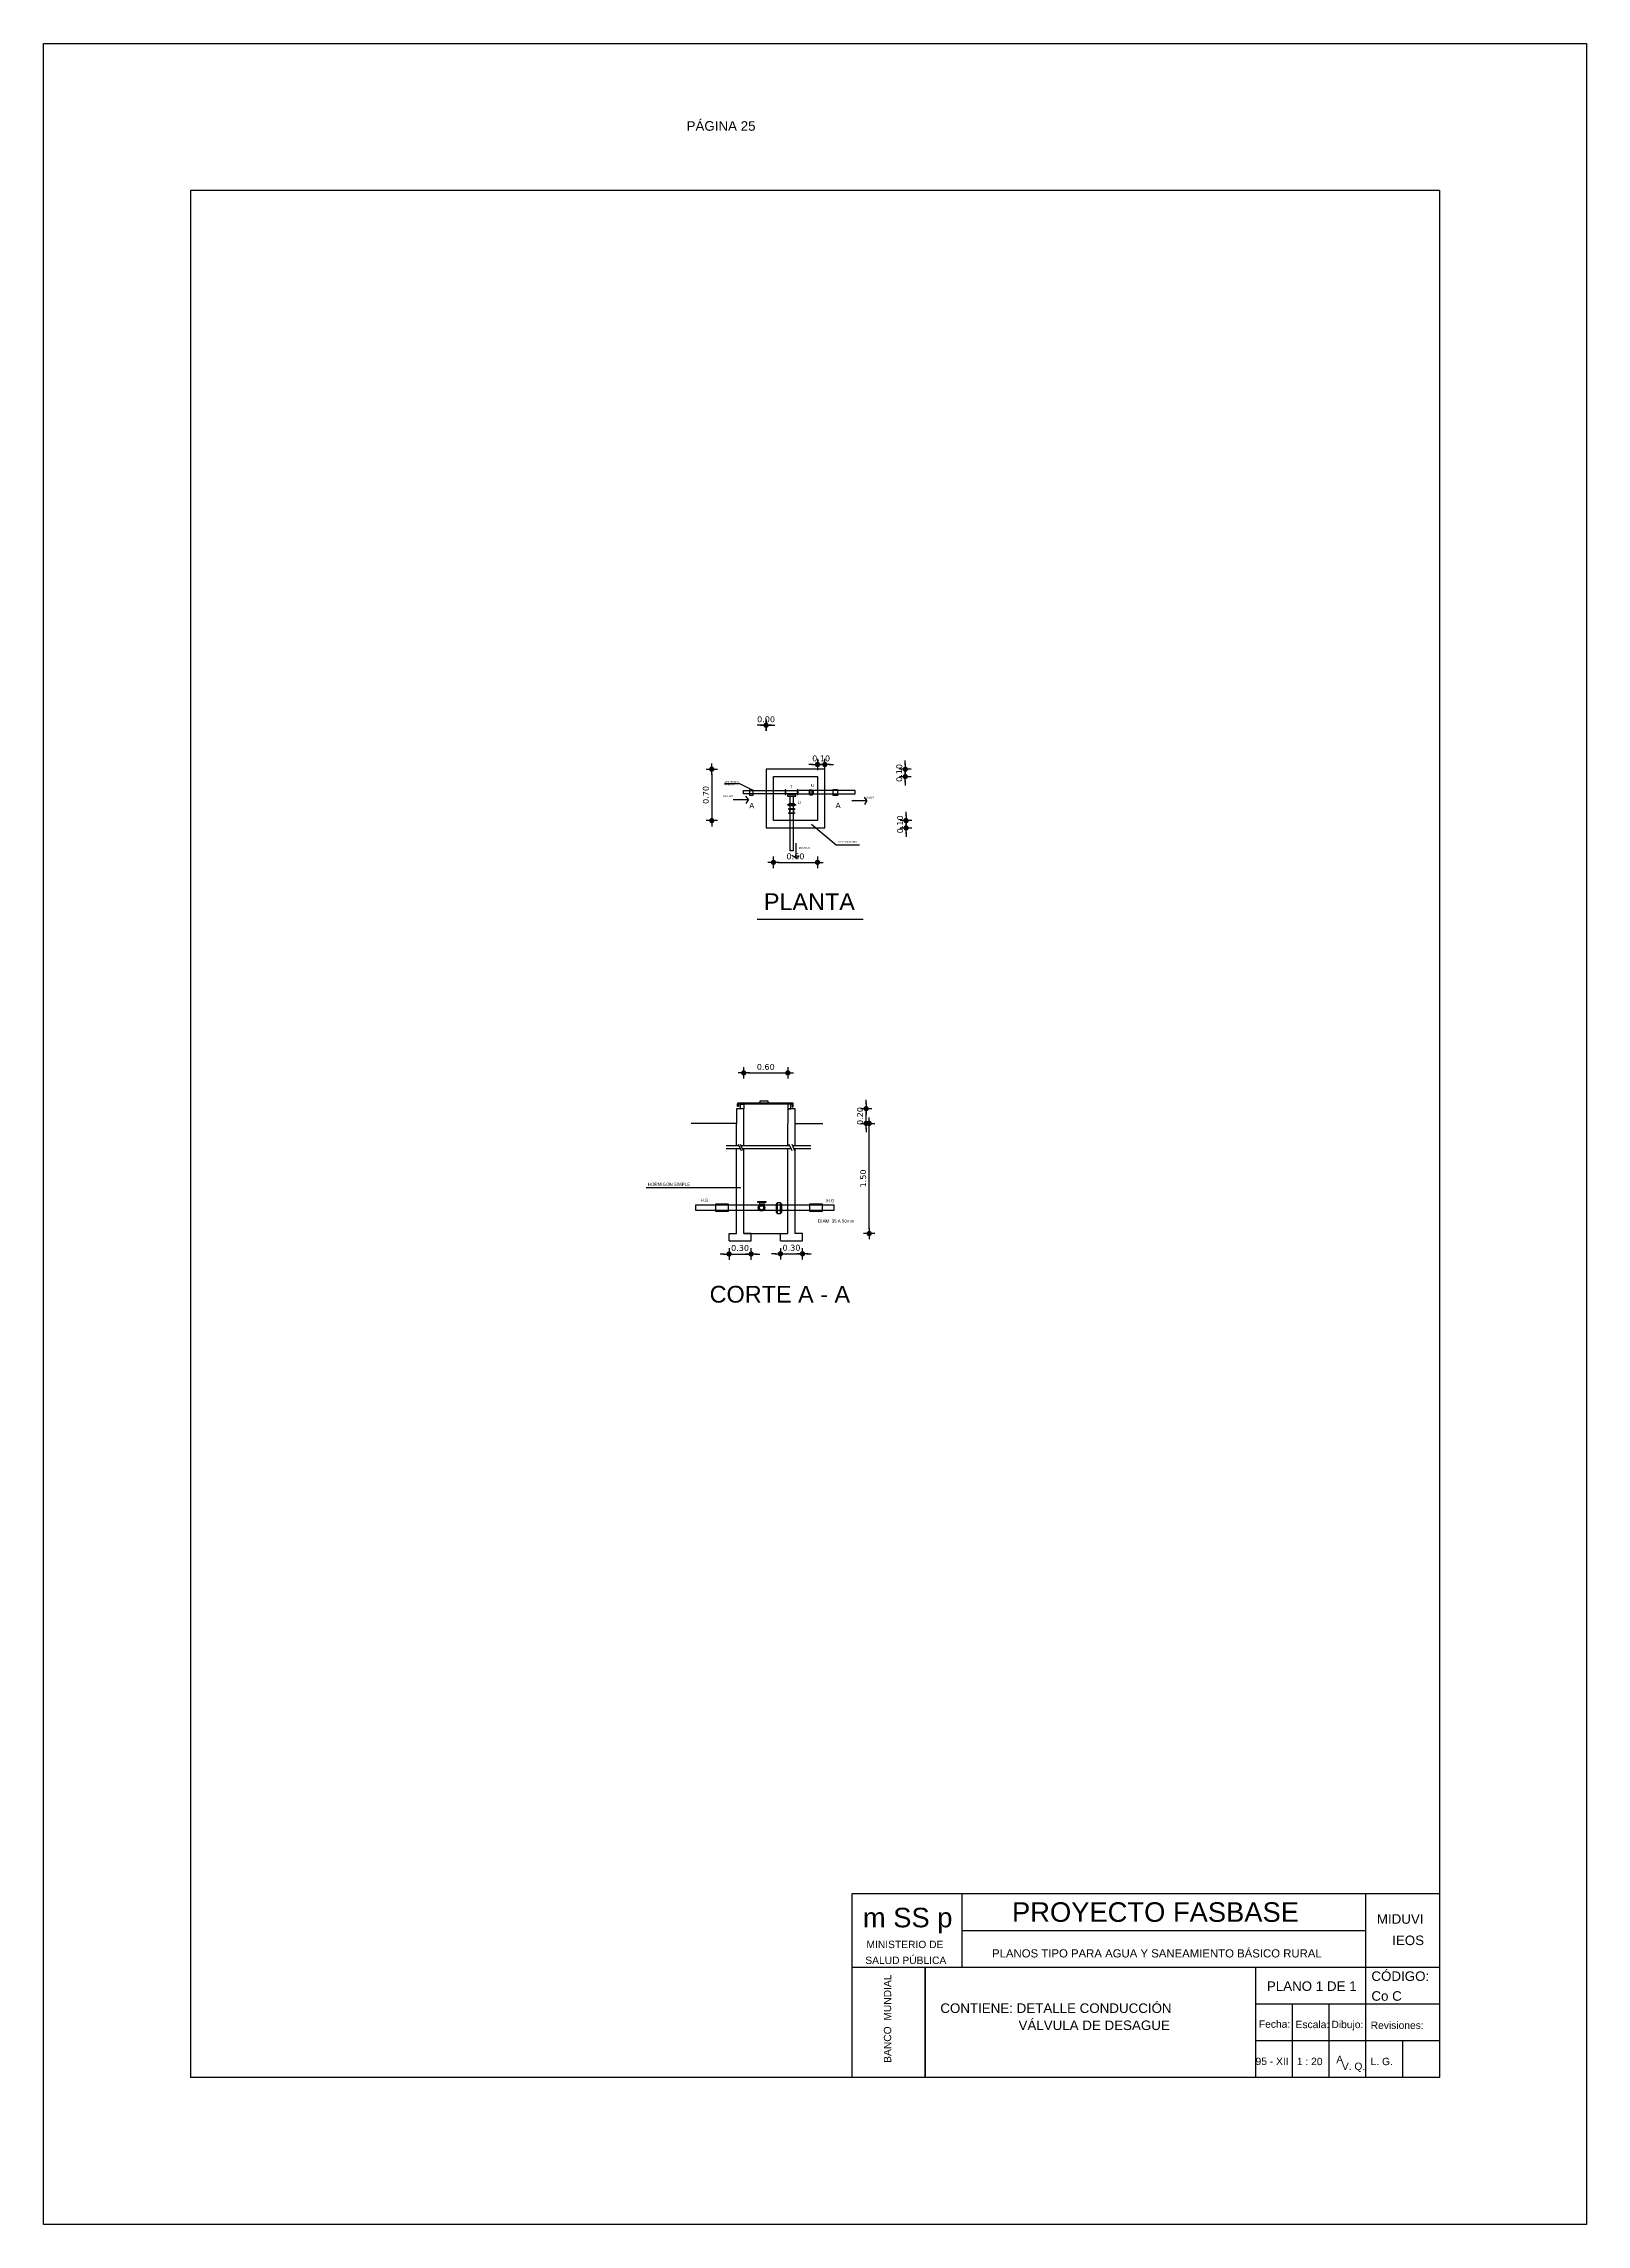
# Model space of a CAD drawing. Header units: metres. Extents: x 2644 to 4131, y 3282 to 4383.
# Drawn here: x 2644.32 to 2665.32, y 4353.27 to 4382.97 of the extents above; entities that cross this region are included whole.
import ezdxf
from ezdxf.enums import TextEntityAlignment as Align

# ---------------------------------------------------------------- set-up
doc = ezdxf.new("R2010")
doc.units = ezdxf.units.M
for name, color, linetype in [('Cota', 7, 'Continuous'), ('Cotas', 7, 'Continuous'), ('Dibujo', 7, 'Continuous'), ('Plano', 1, 'Continuous'), ('Texto', 170, 'Continuous')]:
    doc.layers.add(name, color=color, linetype=linetype)
doc.styles.add('Annotative', font='arial.ttf')
doc.styles.get("Standard").update_dxf_attribs({"font": 'arial.ttf'})
doc.styles.add('verdana', font='verdana.ttf')
doc.dimstyles.new('ISO', dxfattribs={"dimtxt": 0.08, "dimasz": 0.06, "dimexe": 0.1, "dimexo": 0.1, "dimgap": 0.04, "dimtad": 1, "dimzin": 1, "dimdsep": 46, "dimtxsty": 'verdana', "dimblk1": 'PAB', "dimblk2": 'PAB', "dimsah": 1, "dimcen": 0, "dimse1": 1, "dimse2": 1, "dimclrd": 7, "dimclre": 8, "dimclrt": 7, "dimadec": 0, "dimazin": 0, "dimtfac": 1, "dimtix": 1, "dimtmove": 0, "dimatfit": 3, "dimldrblk": 'PAB', "dimfxl": 0.1, "dimtvp": 1, "dimtolj": 1, "dimtzin": 1, "dimarcsym": 0})

# ---------------------------------------------------------------- blocks, each defined once
blk = doc.blocks.new('PAB')
at = {"layer": 'Cotas'}
for p, q in [((-1.3, 0), (1.3, 0)), ((0, 1.3), (0, -1.3))]:
    blk.add_line(p, q, dxfattribs=at)
at = {"layer": 'Cotas', "const_width": 0.6}
blk.add_lwpolyline([(-0.3, 0, 1), (0.3, 0, 1)], format="xyb", close=True, dxfattribs=at)
blk = doc.blocks.new('*D1026')
at = {"layer": 'Cota', "color": 7, "lineweight": -2, "transparency": 16777216}
for p, q in [((2654.093, 4373.682), (2654.033, 4373.682)), ((2654.213, 4373.682), (2654.273, 4373.682))]:
    blk.add_line(p, q, dxfattribs=at)
at = {"layer": 'Defpoints', "color": 0, "transparency": 16777216}
for p in [(2654.153, 4373.682), (2654.153, 4373.083), (2654.153, 4373.083)]:
    blk.add_point(p, dxfattribs=at)
at = {"layer": 'Cota', "color": 7, "lineweight": -2, "transparency": 16777216, "xscale": 0.06, "yscale": 0.06, "zscale": 0.06}
blk.add_blockref('PAB', (2654.153, 4373.682), dxfattribs=at)
at = {"layer": 'Cota', "color": 7, "lineweight": -2, "transparency": 16777216, "xscale": 0.06, "yscale": 0.06, "zscale": 0.06, "rotation": 180}
blk.add_blockref('PAB', (2654.153, 4373.682), dxfattribs=at)
at = {"layer": 'Cota', "color": 7, "transparency": 16777216, "insert": (2654.153, 4373.763), "char_height": 0.08, "attachment_point": 5, "style": 'verdana'}
blk.add_mtext('\\A1;0.00', dxfattribs=at)
blk = doc.blocks.new('*D1027')
at = {"layer": 'Cota', "color": 7, "lineweight": -2, "transparency": 16777216}
for p, q in [((2654.793, 4373.148), (2654.733, 4373.148)), ((2654.953, 4373.148), (2654.853, 4373.148)), ((2655.013, 4373.148), (2655.073, 4373.148))]:
    blk.add_line(p, q, dxfattribs=at)
at = {"layer": 'Defpoints', "color": 0, "transparency": 16777216}
for p in [(2654.853, 4373.148), (2654.853, 4373.083), (2654.953, 4373.083)]:
    blk.add_point(p, dxfattribs=at)
at = {"layer": 'Cota', "color": 7, "lineweight": -2, "transparency": 16777216, "xscale": 0.06, "yscale": 0.06, "zscale": 0.06}
blk.add_blockref('PAB', (2654.853, 4373.148), dxfattribs=at)
at = {"layer": 'Cota', "color": 7, "lineweight": -2, "transparency": 16777216, "xscale": 0.06, "yscale": 0.06, "zscale": 0.06, "rotation": 180}
blk.add_blockref('PAB', (2654.953, 4373.148), dxfattribs=at)
at = {"layer": 'Cota', "color": 7, "transparency": 16777216, "insert": (2654.903, 4373.23), "char_height": 0.08, "attachment_point": 5, "style": 'verdana'}
blk.add_mtext('\\A1;0.10', dxfattribs=at)
blk = doc.blocks.new('*D1028')
at = {"layer": 'Cota', "color": 7, "lineweight": -2, "transparency": 16777216}
for p, q in [((2656.048, 4373.143), (2656.048, 4373.203)), ((2656.048, 4373.083), (2656.048, 4372.983)), ((2656.048, 4372.923), (2656.048, 4372.863))]:
    blk.add_line(p, q, dxfattribs=at)
at = {"layer": 'Defpoints', "color": 0, "transparency": 16777216}
for p in [(2654.953, 4373.083), (2654.953, 4372.983), (2656.048, 4372.983)]:
    blk.add_point(p, dxfattribs=at)
at = {"layer": 'Cota', "color": 7, "lineweight": -2, "transparency": 16777216, "xscale": 0.06, "yscale": 0.06, "zscale": 0.06}
for p, rotation in [((2656.048, 4373.083), 270), ((2656.048, 4372.983), 90)]:
    blk.add_blockref('PAB', p, dxfattribs=dict(at, rotation=rotation))
at = {"layer": 'Cota', "color": 7, "transparency": 16777216, "insert": (2655.966, 4373.033), "char_height": 0.08, "attachment_point": 5, "rotation": 90, "style": 'verdana'}
blk.add_mtext('\\A1;0.10', dxfattribs=at)
blk = doc.blocks.new('*D1029')
at = {"layer": 'Cota', "color": 7, "lineweight": -2, "transparency": 16777216}
blk.add_line((2653.414, 4373.023), (2653.414, 4372.443), dxfattribs=at)
at = {"layer": 'Defpoints', "color": 0, "transparency": 16777216}
for p in [(2654.953, 4373.083), (2653.414, 4372.383), (2654.953, 4372.383)]:
    blk.add_point(p, dxfattribs=at)
at = {"layer": 'Cota', "color": 7, "lineweight": -2, "transparency": 16777216, "xscale": 0.06, "yscale": 0.06, "zscale": 0.06}
for p, rotation in [((2653.414, 4373.083), 90), ((2653.414, 4372.383), 270)]:
    blk.add_blockref('PAB', p, dxfattribs=dict(at, rotation=rotation))
at = {"layer": 'Cota', "color": 7, "transparency": 16777216, "insert": (2653.333, 4372.733), "char_height": 0.08, "attachment_point": 5, "rotation": 90, "style": 'verdana'}
blk.add_mtext('\\A1;0.70', dxfattribs=at)
blk = doc.blocks.new('*D1030')
at = {"layer": 'Cota', "color": 7, "lineweight": -2, "transparency": 16777216}
for p, q in [((2656.058, 4372.443), (2656.058, 4372.503)), ((2656.058, 4372.283), (2656.058, 4372.383)), ((2656.058, 4372.223), (2656.058, 4372.163))]:
    blk.add_line(p, q, dxfattribs=at)
at = {"layer": 'Defpoints', "color": 0, "transparency": 16777216}
for p in [(2654.953, 4372.383), (2654.953, 4372.283), (2656.058, 4372.383)]:
    blk.add_point(p, dxfattribs=at)
at = {"layer": 'Cota', "color": 7, "lineweight": -2, "transparency": 16777216, "xscale": 0.06, "yscale": 0.06, "zscale": 0.06}
for p, rotation in [((2656.058, 4372.383), 270), ((2656.058, 4372.283), 90)]:
    blk.add_blockref('PAB', p, dxfattribs=dict(at, rotation=rotation))
at = {"layer": 'Cota', "color": 7, "transparency": 16777216, "insert": (2655.977, 4372.333), "char_height": 0.08, "attachment_point": 5, "rotation": 90, "style": 'verdana'}
blk.add_mtext('\\A1;0.10', dxfattribs=at)
blk = doc.blocks.new('*D1031')
at = {"layer": 'Cota', "color": 7, "lineweight": -2, "transparency": 16777216}
blk.add_line((2654.313, 4371.815), (2654.793, 4371.815), dxfattribs=at)
at = {"layer": 'Defpoints', "color": 0, "transparency": 16777216}
for p in [(2654.253, 4372.383), (2654.853, 4372.383), (2654.853, 4371.815)]:
    blk.add_point(p, dxfattribs=at)
at = {"layer": 'Cota', "color": 7, "lineweight": -2, "transparency": 16777216, "xscale": 0.06, "yscale": 0.06, "zscale": 0.06, "rotation": 180}
blk.add_blockref('PAB', (2654.253, 4371.815), dxfattribs=at)
at = {"layer": 'Cota', "color": 7, "lineweight": -2, "transparency": 16777216, "xscale": 0.06, "yscale": 0.06, "zscale": 0.06}
blk.add_blockref('PAB', (2654.853, 4371.815), dxfattribs=at)
at = {"layer": 'Cota', "color": 7, "transparency": 16777216, "insert": (2654.553, 4371.896), "char_height": 0.08, "attachment_point": 5, "style": 'verdana'}
blk.add_mtext('\\A1;0.60', dxfattribs=at)
blk = doc.blocks.new('*D1032')
at = {"layer": 'Cota', "color": 7, "lineweight": -2, "transparency": 16777216}
for p, q in [((2653.589, 4366.481), (2653.529, 4366.481)), ((2653.649, 4366.481), (2653.949, 4366.481)), ((2654.009, 4366.481), (2654.069, 4366.481))]:
    blk.add_line(p, q, dxfattribs=at)
at = {"layer": 'Defpoints', "color": 0, "transparency": 16777216}
for p in [(2653.649, 4366.66), (2653.949, 4366.66), (2653.949, 4366.481)]:
    blk.add_point(p, dxfattribs=at)
at = {"layer": 'Cota', "color": 7, "lineweight": -2, "transparency": 16777216, "xscale": 0.06, "yscale": 0.06, "zscale": 0.06}
blk.add_blockref('PAB', (2653.649, 4366.481), dxfattribs=at)
at = {"layer": 'Cota', "color": 7, "lineweight": -2, "transparency": 16777216, "xscale": 0.06, "yscale": 0.06, "zscale": 0.06, "rotation": 180}
blk.add_blockref('PAB', (2653.949, 4366.481), dxfattribs=at)
at = {"layer": 'Cota', "color": 7, "transparency": 16777216, "insert": (2653.799, 4366.563), "char_height": 0.08, "attachment_point": 5, "style": 'verdana'}
blk.add_mtext('\\A1;0.30', dxfattribs=at)
blk = doc.blocks.new('*D1033')
at = {"layer": 'Cota', "color": 7, "lineweight": -2, "transparency": 16777216}
for p, q in [((2654.289, 4366.484), (2654.229, 4366.484)), ((2654.349, 4366.484), (2654.649, 4366.484)), ((2654.709, 4366.484), (2654.769, 4366.484))]:
    blk.add_line(p, q, dxfattribs=at)
at = {"layer": 'Defpoints', "color": 0, "transparency": 16777216}
for p in [(2654.349, 4366.66), (2654.649, 4366.66), (2654.649, 4366.484)]:
    blk.add_point(p, dxfattribs=at)
at = {"layer": 'Cota', "color": 7, "lineweight": -2, "transparency": 16777216, "xscale": 0.06, "yscale": 0.06, "zscale": 0.06}
blk.add_blockref('PAB', (2654.349, 4366.484), dxfattribs=at)
at = {"layer": 'Cota', "color": 7, "lineweight": -2, "transparency": 16777216, "xscale": 0.06, "yscale": 0.06, "zscale": 0.06, "rotation": 180}
blk.add_blockref('PAB', (2654.649, 4366.484), dxfattribs=at)
at = {"layer": 'Cota', "color": 7, "transparency": 16777216, "insert": (2654.499, 4366.566), "char_height": 0.08, "attachment_point": 5, "style": 'verdana'}
blk.add_mtext('\\A1;0.30', dxfattribs=at)
blk = doc.blocks.new('*D1034')
at = {"layer": 'Cota', "color": 7, "lineweight": -2, "transparency": 16777216}
blk.add_line((2655.557, 4366.82), (2655.557, 4368.2), dxfattribs=at)
at = {"layer": 'Defpoints', "color": 0, "transparency": 16777216}
for p in [(2654.549, 4368.26), (2655.557, 4368.26), (2654.649, 4366.76)]:
    blk.add_point(p, dxfattribs=at)
at = {"layer": 'Cota', "color": 7, "lineweight": -2, "transparency": 16777216, "xscale": 0.06, "yscale": 0.06, "zscale": 0.06}
for p, rotation in [((2655.557, 4368.26), 90), ((2655.557, 4366.76), 270)]:
    blk.add_blockref('PAB', p, dxfattribs=dict(at, rotation=rotation))
at = {"layer": 'Cota', "color": 7, "transparency": 16777216, "insert": (2655.475, 4367.51), "char_height": 0.08, "attachment_point": 5, "rotation": 90, "style": 'verdana'}
blk.add_mtext('\\A1;1.50', dxfattribs=at)
blk = doc.blocks.new('*D1035')
at = {"layer": 'Cota', "color": 7, "lineweight": -2, "transparency": 16777216}
for p, q in [((2655.515, 4368.52), (2655.515, 4368.58)), ((2655.515, 4368.26), (2655.515, 4368.46)), ((2655.515, 4368.2), (2655.515, 4368.14))]:
    blk.add_line(p, q, dxfattribs=at)
at = {"layer": 'Defpoints', "color": 0, "transparency": 16777216}
for p in [(2654.549, 4368.46), (2655.515, 4368.46), (2654.549, 4368.26)]:
    blk.add_point(p, dxfattribs=at)
at = {"layer": 'Cota', "color": 7, "lineweight": -2, "transparency": 16777216, "xscale": 0.06, "yscale": 0.06, "zscale": 0.06}
for p, rotation in [((2655.515, 4368.46), 270), ((2655.515, 4368.26), 90)]:
    blk.add_blockref('PAB', p, dxfattribs=dict(at, rotation=rotation))
at = {"layer": 'Cota', "color": 7, "transparency": 16777216, "insert": (2655.433, 4368.36), "char_height": 0.08, "attachment_point": 5, "rotation": 90, "style": 'verdana'}
blk.add_mtext('\\A1;0.20', dxfattribs=at)
blk = doc.blocks.new('*D1036')
at = {"layer": 'Cota', "color": 7, "lineweight": -2, "transparency": 16777216}
blk.add_line((2653.909, 4368.947), (2654.389, 4368.947), dxfattribs=at)
at = {"layer": 'Defpoints', "color": 0, "transparency": 16777216}
for p in [(2654.449, 4368.947), (2653.849, 4368.46), (2654.449, 4368.46)]:
    blk.add_point(p, dxfattribs=at)
at = {"layer": 'Cota', "color": 7, "lineweight": -2, "transparency": 16777216, "xscale": 0.06, "yscale": 0.06, "zscale": 0.06, "rotation": 180}
blk.add_blockref('PAB', (2653.849, 4368.947), dxfattribs=at)
at = {"layer": 'Cota', "color": 7, "lineweight": -2, "transparency": 16777216, "xscale": 0.06, "yscale": 0.06, "zscale": 0.06}
blk.add_blockref('PAB', (2654.449, 4368.947), dxfattribs=at)
at = {"layer": 'Cota', "color": 7, "transparency": 16777216, "insert": (2654.149, 4369.028), "char_height": 0.08, "attachment_point": 5, "style": 'verdana'}
blk.add_mtext('\\A1;0.60', dxfattribs=at)

msp = doc.modelspace()

# ---------------------------------------------------------------- linework, layer by layer
at = {"layer": 'Dibujo', "color": 0, "linetype": 'ByBlock'}
for p, q in [((2644.319, 4382.965), (2665.319, 4382.965)), ((2644.319, 4353.265), (2644.319, 4382.965)), ((2644.319, 4382.965), (2647.319, 4382.965)), ((2644.319, 4382.965), (2646.819, 4382.965)), ((2665.319, 4382.965), (2665.319, 4353.265)), ((2646.319, 4380.965), (2646.319, 4355.265)), ((2663.319, 4380.965), (2646.319, 4380.965)), ((2663.319, 4380.965), (2663.319, 4355.265)), ((2655.319, 4357.765), (2655.319, 4355.265)), ((2663.319, 4357.765), (2655.319, 4357.765)), ((2656.819, 4357.765), (2656.819, 4356.765)), ((2662.319, 4355.265), (2662.319, 4357.765)), ((2662.319, 4357.265), (2656.819, 4357.265)), ((2663.319, 4356.765), (2655.319, 4356.765)), ((2656.319, 4356.765), (2656.319, 4355.265)), ((2656.319, 4355.265), (2656.319, 4356.765)), ((2660.819, 4355.265), (2660.819, 4356.765)), ((2663.319, 4356.265), (2660.819, 4356.265)), ((2661.319, 4355.265), (2661.319, 4356.265)), ((2661.819, 4355.265), (2661.819, 4356.265)), ((2663.319, 4355.765), (2660.819, 4355.765)), ((2662.819, 4355.265), (2662.819, 4355.765)), ((2663.319, 4355.265), (2646.319, 4355.265)), ((2665.319, 4353.265), (2644.319, 4353.265))]:
    msp.add_line(p, q, dxfattribs=at)
at = {"layer": 'Plano'}
for p, q in [((2654.153, 4373.083), (2654.153, 4372.983)), ((2654.953, 4373.083), (2654.153, 4373.083)), ((2654.953, 4372.283), (2654.953, 4373.083)), ((2654.153, 4372.983), (2654.153, 4372.383)), ((2654.253, 4372.983), (2654.853, 4372.983)), ((2654.253, 4372.383), (2654.253, 4372.983)), ((2654.479, 4372.735), (2654.479, 4372.747)), ((2654.524, 4372.735), (2654.524, 4372.747)), ((2654.853, 4372.983), (2654.853, 4372.383)), ((2653.707, 4372.672), (2653.912, 4372.672)), ((2653.912, 4372.672), (2653.879, 4372.717)), ((2653.912, 4372.672), (2653.879, 4372.616)), ((2655.321, 4372.659), (2655.526, 4372.659)), ((2655.526, 4372.659), (2655.493, 4372.704)), ((2655.526, 4372.659), (2655.493, 4372.603)), ((2654.153, 4372.383), (2654.153, 4372.283)), ((2654.153, 4372.283), (2654.253, 4372.283)), ((2654.853, 4372.383), (2654.253, 4372.383)), ((2654.253, 4372.283), (2654.853, 4372.283)), ((2654.853, 4372.283), (2654.953, 4372.283)), ((2654.56, 4371.874), (2654.504, 4371.907)), ((2654.56, 4372.078), (2654.56, 4371.874)), ((2654.56, 4371.874), (2654.605, 4371.907)), ((2653.849, 4368.46), (2653.749, 4368.46)), ((2653.749, 4368.46), (2653.749, 4368.26)), ((2653.849, 4368.26), (2653.849, 4368.46)), ((2654.549, 4368.46), (2654.449, 4368.46)), ((2654.449, 4368.46), (2654.449, 4368.26)), ((2654.549, 4368.26), (2654.549, 4368.46)), ((2653.749, 4368.26), (2653.133, 4368.26)), ((2653.749, 4367.957), (2653.749, 4368.26)), ((2653.849, 4367.957), (2653.849, 4368.26)), ((2654.449, 4367.957), (2654.449, 4368.26)), ((2654.549, 4367.957), (2654.549, 4368.26)), ((2654.549, 4367.957), (2654.549, 4368.26)), ((2654.549, 4368.26), (2654.925, 4368.26)), ((2653.608, 4367.957), (2653.783, 4367.957)), ((2653.802, 4367.914), (2653.608, 4367.914)), ((2653.749, 4366.76), (2653.749, 4367.914)), ((2653.775, 4367.977), (2653.813, 4367.889)), ((2653.802, 4367.977), (2653.84, 4367.889)), ((2653.811, 4367.957), (2654.474, 4367.957)), ((2654.493, 4367.914), (2653.829, 4367.914)), ((2653.849, 4366.76), (2653.849, 4367.914)), ((2654.449, 4366.76), (2654.449, 4367.914)), ((2654.465, 4367.978), (2654.503, 4367.889)), ((2654.503, 4367.978), (2654.542, 4367.889)), ((2654.512, 4367.957), (2654.762, 4367.957)), ((2654.762, 4367.914), (2654.531, 4367.914)), ((2654.549, 4366.76), (2654.549, 4367.914)), ((2654.549, 4366.76), (2654.549, 4367.914)), ((2653.649, 4366.66), (2653.649, 4366.76)), ((2653.649, 4366.76), (2653.749, 4366.76)), ((2653.649, 4366.66), (2653.949, 4366.66)), ((2653.949, 4366.76), (2653.849, 4366.76)), ((2653.849, 4366.76), (2654.449, 4366.76)), ((2653.949, 4366.66), (2653.949, 4366.76)), ((2654.349, 4366.66), (2654.349, 4366.76)), ((2654.349, 4366.76), (2654.449, 4366.76)), ((2654.349, 4366.66), (2654.649, 4366.66)), ((2654.649, 4366.76), (2654.549, 4366.76)), ((2654.649, 4366.66), (2654.649, 4366.76))]:
    msp.add_line(p, q, dxfattribs=at)
for points in [[(2654.414, 4372.747), (2653.847, 4372.747), (2653.847, 4372.793), (2654.414, 4372.793)], [(2653.934, 4372.803), (2653.975, 4372.803), (2653.975, 4372.726), (2653.934, 4372.726)], [(2654.424, 4372.802), (2654.414, 4372.802), (2654.414, 4372.739), (2654.424, 4372.739)], [(2654.576, 4372.747), (2654.424, 4372.747), (2654.424, 4372.793), (2654.576, 4372.793)], [(2654.445, 4372.715), (2654.558, 4372.715), (2654.558, 4372.735), (2654.445, 4372.735)], [(2654.576, 4372.739), (2654.585, 4372.739), (2654.585, 4372.802), (2654.576, 4372.802)], [(2654.585, 4372.747), (2655.364, 4372.747), (2655.364, 4372.793), (2654.585, 4372.793)], [(2654.751, 4372.798), (2654.739, 4372.798), (2654.739, 4372.739), (2654.751, 4372.739)], [(2654.751, 4372.804), (2654.781, 4372.804), (2654.781, 4372.732), (2654.751, 4372.732)], [(2654.781, 4372.798), (2654.793, 4372.798), (2654.793, 4372.739), (2654.781, 4372.739)], [(2655.065, 4372.809), (2655.124, 4372.809), (2655.124, 4372.724), (2655.065, 4372.724)], [(2654.449, 4372.603), (2654.553, 4372.603), (2654.553, 4372.594), (2654.449, 4372.594)], [(2654.463, 4372.603), (2654.54, 4372.603), (2654.54, 4372.614), (2654.463, 4372.614)], [(2654.463, 4372.594), (2654.54, 4372.594), (2654.54, 4372.583), (2654.463, 4372.583)], [(2654.463, 4372.548), (2654.54, 4372.548), (2654.54, 4372.537), (2654.463, 4372.537)], [(2654.463, 4372.49), (2654.54, 4372.49), (2654.54, 4372.479), (2654.463, 4372.479)], [(2654.471, 4372.49), (2654.533, 4372.49), (2654.533, 4372.537), (2654.471, 4372.537)], [(2654.524, 4371.974), (2654.479, 4371.974), (2654.479, 4372.715), (2654.524, 4372.715)], [(2653.766, 4368.527), (2654.523, 4368.527), (2654.523, 4368.537), (2653.766, 4368.537)], [(2653.766, 4368.527), (2653.776, 4368.527), (2653.776, 4368.488), (2653.766, 4368.488)], [(2653.849, 4368.46), (2653.803, 4368.46), (2653.803, 4368.52), (2653.849, 4368.52)], [(2654.067, 4368.537), (2654.182, 4368.537), (2654.182, 4368.564), (2654.067, 4368.564)], [(2654.449, 4368.46), (2654.492, 4368.46), (2654.492, 4368.52), (2654.449, 4368.52)], [(2654.523, 4368.527), (2654.508, 4368.527), (2654.508, 4368.484), (2654.523, 4368.484)], [(2653.195, 4367.149), (2655.076, 4367.149), (2655.076, 4367.073), (2653.195, 4367.073)], [(2653.467, 4367.165), (2653.638, 4367.165), (2653.638, 4367.06), (2653.467, 4367.06)], [(2654.148, 4367.183), (2654.039, 4367.183), (2654.039, 4367.195), (2654.148, 4367.195)], [(2654.063, 4367.155), (2654.125, 4367.155), (2654.125, 4367.176), (2654.063, 4367.176)], [(2654.087, 4367.176), (2654.103, 4367.176), (2654.103, 4367.183), (2654.087, 4367.183)], [(2654.307, 4367.166), (2654.289, 4367.166), (2654.289, 4367.046), (2654.307, 4367.046)], [(2654.307, 4367.182), (2654.35, 4367.182), (2654.35, 4367.027), (2654.307, 4367.027)], [(2654.35, 4367.166), (2654.365, 4367.166), (2654.365, 4367.046), (2654.35, 4367.046)], [(2654.747, 4367.164), (2654.918, 4367.164), (2654.918, 4367.06), (2654.747, 4367.06)]]:
    msp.add_lwpolyline(points, close=True, dxfattribs=at)
for radius in [0.0452, 0.0291]:
    msp.add_circle((2654.091, 4367.11), radius, dxfattribs=at)
at = {"layer": 'Texto'}
for p, q in [((2653.797, 4372.886), (2653.587, 4372.886)), ((2653.957, 4372.803), (2653.797, 4372.886)), ((2655.105, 4372.047), (2654.771, 4372.332)), ((2655.425, 4372.047), (2655.105, 4372.047)), ((2654.03, 4371.042), (2655.474, 4371.042)), ((2652.522, 4367.385), (2653.809, 4367.385))]:
    msp.add_line(p, q, dxfattribs=at)

# ---------------------------------------------------------------- texts
at = {"layer": 'Dibujo', "color": 0, "linetype": 'ByBlock'}
for s, height, p in [('PROYECTO FASBASE', 0.26624, (2657.501, 4357.386)), ('m SS p', 0.2662, (2655.471, 4357.311)), ('PLANOS TIPO PARA AGUA Y SANEAMIENTO BÁSICO RURAL', 0.11076, (2657.229, 4356.901))]:
    msp.add_text(s, height=height, dxfattribs=at).set_placement(p)
at = {"layer": 'Dibujo', "color": 0, "linetype": 'ByBlock', "style": 'Annotative'}
for s, p in [('MIDUVI', (2662.467, 4357.36)), ('IEOS', (2662.676, 4357.069)), ('CÓDIGO:', (2662.393, 4356.581)), ('PLANO 1 DE 1', (2660.97, 4356.445)), ('Co C', (2662.393, 4356.311)), ('CONTIENE: DETALLE CONDUCCIÓN', (2656.525, 4356.145))]:
    msp.add_text(s, height=0.13, dxfattribs=at).set_placement(p)
at = {"layer": 'Dibujo', "color": 0, "linetype": 'ByBlock'}
for s, p in [('MINISTERIO DE', (2656.043, 4357.028)), ('SALUD PÚBLICA', (2656.055, 4356.812)), ('Fecha:', (2661.074, 4355.943)), ('Escala:', (2661.59, 4355.938)), ('Dibujo:', (2662.066, 4355.938)), ('Revisiones:', (2662.744, 4355.927)), ('95 - XII', (2661.041, 4355.436)), ('1 : 20', (2661.553, 4355.434)), ('A', (2661.962, 4355.461)), ('L. G. ', (2662.553, 4355.434)), ('V. Q.', (2662.15, 4355.368))]:
    msp.add_text(s, height=0.1, dxfattribs=at).set_placement(p, align=Align.CENTER)
msp.add_text('BANCO  MUNDIAL', height=0.1, rotation=90, dxfattribs=at).set_placement((2655.856, 4356.067), align=Align.CENTER)
at = {"layer": 'Dibujo', "color": 0, "linetype": 'ByBlock', "char_height": 0.13, "attachment_point": 1}
for s, insert, width in [('PÁGINA 25', (2653.071, 4381.909), 2.90393), (' VÁLVULA DE DESAGUE', (2657.539, 4356.042), 2.74501)]:
    msp.add_mtext(s, dxfattribs=dict(at, insert=insert, width=width))
at = {"layer": 'Texto'}
for s, height, p in [('ADAPTADOR', 0.0226, (2653.588, 4372.899)), ('HEMBRA', 0.0226, (2653.588, 4372.863)), ('T', 0.0431, (2654.476, 4372.821)), ('U', 0.0431, (2654.762, 4372.84)), ('HEMBRA', 0.0226, (2653.569, 4372.706)), ('A', 0.074, (2653.924, 4372.551)), ('U', 0.0431, (2654.584, 4372.609)), ('A', 0.074, (2655.099, 4372.554)), ('SALIDA ', 0.0226, (2655.511, 4372.688)), ('DESAGÜE', 0.0226, (2654.6, 4372.002)), ('TAPA SANITARIA', 0.02262, (2655.129, 4372.085)), ('PLANTA', 0.228, (2654.123, 4371.165)), ('HORMIGON SIMPLE', 0.04314, (2652.543, 4367.409)), ('H.G', 0.0431, (2653.261, 4367.192)), ('H.G', 0.0431, (2654.975, 4367.186)), ('DIAM: 35 A 50mm', 0.04314, (2654.861, 4366.908)), ('CORTE A - A ', 0.22804, (2653.385, 4365.819))]:
    msp.add_text(s, height=height, dxfattribs=at).set_placement(p)

# ---------------------------------------------------------------- dimensions: what is measured, and where the dimension line sits
at = {"layer": 'Cota'}
for base, p1, p2, picture, middle in [((2654.152621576, 4373.681813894), (2654.152621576, 4373.082751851), (2654.152621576, 4373.082751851), '*D1026', (2654.152621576, 4373.763452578)), ((2654.853, 4373.148), (2654.953, 4373.083), (2654.853, 4373.083), '*D1027', (2654.903, 4373.23)), ((2654.853, 4371.815), (2654.253, 4372.383), (2654.853, 4372.383), '*D1031', (2654.553, 4371.896)), ((2654.449, 4368.947), (2653.849, 4368.46), (2654.449, 4368.46), '*D1036', (2654.149, 4369.028)), ((2653.949, 4366.481), (2653.649, 4366.66), (2653.949, 4366.66), '*D1032', (2653.799, 4366.563)), ((2654.649, 4366.484), (2654.349, 4366.66), (2654.649, 4366.66), '*D1033', (2654.499, 4366.566))]:
    dim = msp.add_linear_dim(base=base, p1=p1, p2=p2, dimstyle='ISO', dxfattribs=at)
    dim.commit()
    dim.dimension.update_dxf_attribs({"geometry": picture, "text_midpoint": middle})
for base, p1, p2, picture, middle in [((2653.414, 4372.383), (2654.953, 4373.083), (2654.953, 4372.383), '*D1029', (2653.333, 4372.733)), ((2656.048, 4372.983), (2654.953, 4373.083), (2654.953, 4372.983), '*D1028', (2655.966, 4373.033)), ((2656.058, 4372.383), (2654.953, 4372.283), (2654.953, 4372.383), '*D1030', (2655.977, 4372.333)), ((2655.515, 4368.46), (2654.549, 4368.26), (2654.549, 4368.46), '*D1035', (2655.433, 4368.36)), ((2655.557, 4368.26), (2654.649, 4366.76), (2654.549, 4368.26), '*D1034', (2655.475, 4367.51))]:
    dim = msp.add_linear_dim(base=base, p1=p1, p2=p2, angle=90, dimstyle='ISO', dxfattribs=at)
    dim.commit()
    dim.dimension.update_dxf_attribs({"geometry": picture, "text_midpoint": middle})

doc.saveas('drawing.dxf')
